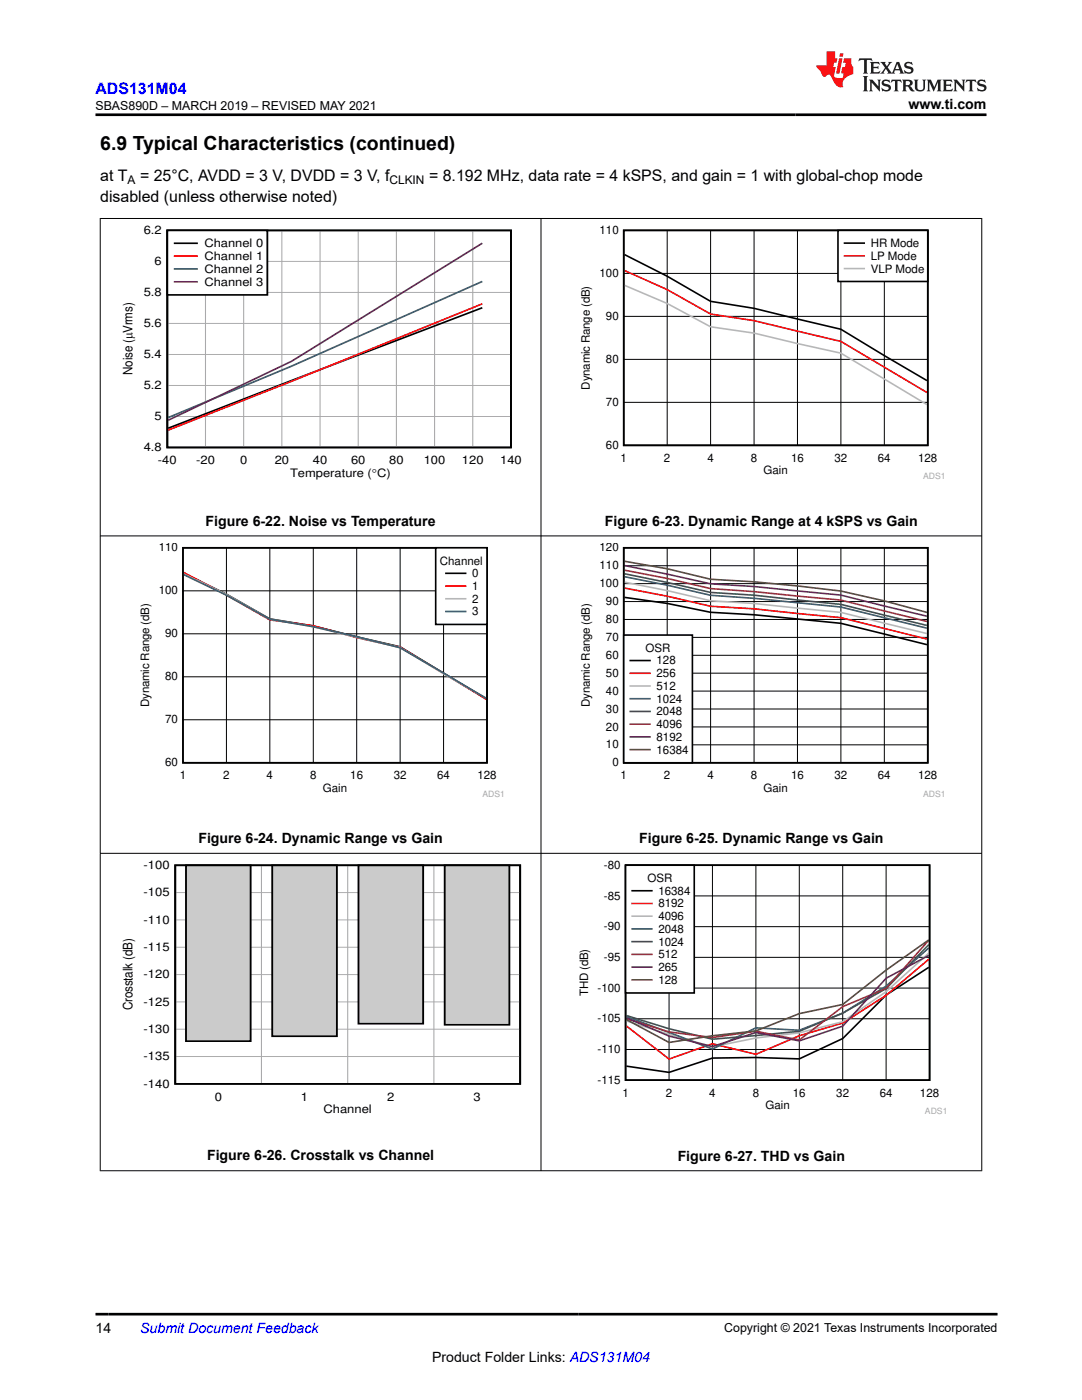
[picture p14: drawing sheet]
<svg xmlns="http://www.w3.org/2000/svg" width="216mm" height="279mm" viewBox="0 0 216 279" stroke-linecap="round" stroke-linejoin="round" font-family="sans-serif">
<defs><g id="words">
<text font-size="3.9" x="20" y="29.9">6.9 Typical Characteristics (continued)</text>
<text font-size="3.2" fill="#00f" x="19" y="18.7">ADS131M04</text>
<g font-size="3.2">
<text x="20" y="36.1">at T</text>
<text x="20" y="40.3">disabled (unless otherwise noted)</text>
<text x="27.9" y="36.1">= 25°C, AVDD = 3 V, DVDD = 3 V, f</text>
<text x="85.6" y="36.1">= 8.192 MHz, data rate = 4 kSPS, and gain = 1 with global-chop mode</text>
</g>
<g font-size="2.8">
<text x="181.3" y="21.8">www.ti.com</text>
<text x="41" y="104.9">Figure 6-22. Noise vs Temperature</text>
<text x="120.7" y="105">Figure 6-23. Dynamic Range at 4 kSPS vs Gain</text>
<text x="39.6" y="168.3">Figure 6-24. Dynamic Range vs Gain</text>
<text x="127.5" y="168.3">Figure 6-25. Dynamic Range vs Gain</text>
<text x="41.3" y="231.5">Figure 6-26. Crosstalk vs Channel</text>
<text x="135.2" y="231.6">Figure 6-27. THD vs Gain</text>
<text x="19" y="266.1">14</text>
<text x="86.2" y="271.7">Product Folder Links: ADS131M04</text>
</g>
<text font-size="2.8" fill="#00f" x="28" y="266.1">Submit Document Feedback</text>
<g font-size="2.6">
<text x="26.5" y="74.8" transform="rotate(-90 26.5 74.8)">Noise (PVrms)</text>
<text x="26.5" y="201.7" transform="rotate(-90 26.5 201.7)">Crosstalk (dB)</text>
</g>
<g font-size="2.5">
<text x="19.1" y="21.9">SBAS890D – MARCH 2019 – REVISED MAY 2021</text>
<text x="144.5" y="265.8">Copyright © 2021 Texas Instruments Incorporated</text>
</g>
<g font-size="2.4">
<text x="25.5" y="36.7">A</text>
<text x="77.7" y="36.7">CLKIN</text>
</g>
<g font-size="2.3">
<text x="28.7" y="46.7">6.2</text>
<text x="119.6" y="46.7">110</text>
<text x="30.8" y="52.9">6</text>
<text x="40.8" y="49.3">Channel 0</text>
<text x="40.8" y="51.9">Channel 1</text>
<text x="173.7" y="49.3">HR Mode</text>
<text x="173.7" y="51.8">LP Mode</text>
<text x="28.7" y="59.1">5.8</text>
<text x="40.8" y="54.5">Channel 2</text>
<text x="40.8" y="57">Channel 3</text>
<text x="119.6" y="55.3">100</text>
<text x="173.7" y="54.4">VLP Mode</text>
<text x="28.7" y="65.3">5.6</text>
<text x="120.9" y="63.9">90</text>
<text x="28.7" y="71.5">5.4</text>
<text x="28.7" y="77.7">5.2</text>
<text x="117.7" y="77.7" transform="rotate(-90 117.7 77.7)">Dynamic Range (dB)</text>
<text x="120.9" y="72.5">80</text>
<text x="30.8" y="83.9">5</text>
<text x="120.9" y="81">70</text>
<text x="120.9" y="89.6">60</text>
<text x="28.7" y="90">4.8</text>
<text x="31.5" y="92.6">-40</text>
<text x="39.1" y="92.6">-20</text>
<text x="47.9" y="92.6">0</text>
<text x="54.8" y="92.6">20</text>
<text x="57.9" y="95.2">Temperature (qC)</text>
<text x="62.4" y="92.6">40</text>
<text x="70" y="92.6">60</text>
<text x="77.7" y="92.6">80</text>
<text x="84.6" y="92.6">100</text>
<text x="92.2" y="92.6">120</text>
<text x="99.8" y="92.6">140</text>
<text x="123.8" y="92.1">1</text>
<text x="132.5" y="92.1">2</text>
<text x="141.1" y="92.1">4</text>
<text x="149.8" y="92.1">8</text>
<text x="152.4" y="94.7">Gain</text>
<text x="157.8" y="92.1">16</text>
<text x="166.5" y="92.1">32</text>
<text x="175.2" y="92.1">64</text>
<text x="183.2" y="92.1">128</text>
<text x="31.7" y="110.1">110</text>
<text x="87.8" y="112.7">Channel</text>
<text x="119.6" y="113.6">110</text>
<text x="119.6" y="110.1">120</text>
<text x="31.7" y="118.6">100</text>
<text x="94.2" y="115.2">0</text>
<text x="94.2" y="117.7">1</text>
<text x="119.6" y="117.2">100</text>
<text x="94.2" y="120.3">2</text>
<text x="94.2" y="122.8">3</text>
<text x="120.9" y="124.4">80</text>
<text x="120.9" y="120.8">90</text>
<text x="33" y="127.2">90</text>
<text x="120.9" y="131.5">60</text>
<text x="120.9" y="127.9">70</text>
<text x="128.8" y="130.1">OSR</text>
<text x="33" y="135.8">80</text>
<text x="120.9" y="135.1">50</text>
<text x="131" y="132.6">128</text>
<text x="131" y="135.1">256</text>
<text x="131" y="137.7">512</text>
<text x="29.8" y="141.1" transform="rotate(-90 29.8 141.1)">Dynamic Range (dB)</text>
<text x="117.7" y="141.1" transform="rotate(-90 117.7 141.1)">Dynamic Range (dB)</text>
<text x="120.9" y="142.2">30</text>
<text x="120.9" y="138.7">40</text>
<text x="131" y="140.2">1024</text>
<text x="131" y="142.8">2048</text>
<text x="33" y="144.4">70</text>
<text x="120.9" y="149.4">10</text>
<text x="120.9" y="145.8">20</text>
<text x="131" y="145.3">4096</text>
<text x="131" y="147.8">8192</text>
<text x="33" y="153">60</text>
<text x="35.9" y="155.5">1</text>
<text x="44.5" y="155.5">2</text>
<text x="53.2" y="155.5">4</text>
<text x="61.9" y="155.5">8</text>
<text x="69.9" y="155.5">16</text>
<text x="78.6" y="155.5">32</text>
<text x="87.2" y="155.5">64</text>
<text x="95.3" y="155.5">128</text>
<text x="122.2" y="153">0</text>
<text x="123.8" y="155.5">1</text>
<text x="131" y="150.4">16384</text>
<text x="132.5" y="155.5">2</text>
<text x="141.1" y="155.5">4</text>
<text x="149.8" y="155.5">8</text>
<text x="157.8" y="155.5">16</text>
<text x="166.5" y="155.5">32</text>
<text x="175.2" y="155.5">64</text>
<text x="183.2" y="155.5">128</text>
<text x="64.4" y="158">Gain</text>
<text x="152.4" y="158">Gain</text>
<text x="28.7" y="173.4">-100</text>
<text x="120.5" y="173.4">-80</text>
<text x="28.7" y="178.9">-105</text>
<text x="120.5" y="179.5">-85</text>
<text x="129.2" y="176">OSR</text>
<text x="131.4" y="178.5">16384</text>
<text x="28.7" y="184.3">-110</text>
<text x="120.5" y="185.7">-90</text>
<text x="131.4" y="181.1">8192</text>
<text x="131.4" y="183.6">4096</text>
<text x="28.7" y="189.8">-115</text>
<text x="120.5" y="191.8">-95</text>
<text x="131.4" y="186.2">2048</text>
<text x="131.4" y="188.7">1024</text>
<text x="131.4" y="191.2">512</text>
<text x="28.7" y="195.2">-120</text>
<text x="119.2" y="197.9">-100</text>
<text x="131.4" y="193.8">265</text>
<text x="131.4" y="196.3">128</text>
<text x="28.7" y="200.7">-125</text>
<text x="117.3" y="198.8" transform="rotate(-90 117.3 198.8)">THD (dB)</text>
<text x="28.7" y="206.1">-130</text>
<text x="119.2" y="204">-105</text>
<text x="28.7" y="211.6">-135</text>
<text x="119.2" y="210.2">-110</text>
<text x="28.7" y="217">-140</text>
<text x="42.8" y="219.6">0</text>
<text x="60.1" y="219.6">1</text>
<text x="77.3" y="219.6">2</text>
<text x="94.5" y="219.6">3</text>
<text x="119.2" y="216.3">-115</text>
<text x="124.2" y="218.8">1</text>
<text x="132.9" y="218.8">2</text>
<text x="141.5" y="218.8">4</text>
<text x="150.2" y="218.8">8</text>
<text x="152.7" y="221.4">Gain</text>
<text x="158.2" y="218.8">16</text>
<text x="166.9" y="218.8">32</text>
<text x="175.5" y="218.8">64</text>
<text x="183.6" y="218.8">128</text>
<text x="64.5" y="222.2">Channel</text>
</g>
<g font-size="1.7" fill="#a8a8a8">
<text x="184.2" y="95.7">ADS1</text>
<text x="96.3" y="159">ADS1</text>
<text x="184.2" y="159">ADS1</text>
<text x="184.6" y="222.4">ADS1</text>
</g>
</g></defs>
<path d="M33.4 46h68.6v43.3h-68.6zM96.2 61.4l-62.6 24.1" fill="none" stroke="#000" stroke-width=".35"/>
<g fill="none" stroke="#a8a8a8" stroke-width=".2">
<path d="M33.4 58.4h68.6M33.4 52.2h68.6M41 46v43.3M48.6 46v43.3M56.2 46v43.3M63.9 46v43.3M71.5 46v43.3M79.1 46v43.3M86.7 46v43.3M94.3 46v43.3M33.4 76.9h68.6M33.4 70.7h68.6"/>
<path d="M33.4 64.5h68.6M33.4 83.1h68.6"/>
</g>
<path d="M96.2 60.6l-38.1 15.5-24.5 9.7" fill="none" stroke="#f00" stroke-width=".35"/>
<path d="M96.2 56.2l-38.1 16.9-24.5 10.2" fill="none" stroke="#295c75" stroke-width=".35"/>
<path d="M96.2 48.5l-38.1 23.6-24.5 11.8" fill="none" stroke="#68275f" stroke-width=".35"/>
<path d="M33.4 46h19.9v12.9h-19.9z" fill-rule="evenodd" fill="#fff"/>
<path d="M33.4 46h19.9v12.9h-19.9zM34.9 48.6h4.4" fill="none" stroke="#000" stroke-width=".35"/>
<path d="M34.9 51.1h4.4" fill="none" stroke="#f00" stroke-width=".35"/>
<path d="M34.9 53.7h4.4" fill="none" stroke="#295c75" stroke-width=".35"/>
<path d="M34.9 56.2h4.4" fill="none" stroke="#68275f" stroke-width=".35"/>
<path d="M124.5 46h60.6v42.9h-60.6zM124.6 50.8l8.5 4.3 8.7 5 8.7 1.4 17.3 4.2 17.2 10.3" fill="none" stroke="#000" stroke-width=".32"/>
<path d="M124.5 54.6h60.6M133.1 46v42.9M141.8 46v42.9M150.5 46v42.9M159.1 46v42.9M167.8 46v42.9M176.5 46v42.9M124.5 71.7h60.6M124.5 63.1h60.6M124.5 80.3h60.6" fill="none" stroke="#000" stroke-width=".2"/>
<path d="M124.6 54l8.5 3.8 8.7 4.9 8.7 1.3 17.3 4.1 17.2 10.2" fill="none" stroke="#f00" stroke-width=".32"/>
<path d="M124.6 56.9l8.5 3.7 8.7 4.6 8.7 1.3 17.3 4 17.2 10.2" fill="none" stroke="#b8b8b8" stroke-width=".32"/>
<path d="M167.2 46h17.9v10.2h-17.9z" fill-rule="evenodd" fill="#fff"/>
<path d="M167.2 46h17.9v10.2h-17.9zM168.5 48.5h3.9M36.5 109.3h60.7v42.9h-60.7zM36.7 114.4l8.5 4.2 8.6 4.9 8.7 1.4 17.3 4.2 17.2 10.4" fill="none" stroke="#000" stroke-width=".32"/>
<path d="M168.5 51.1h3.9M36.7 114.3l8.5 4.5 8.6 4.9 8.7 1.2 8.7 2.3 8.6 2 17.2 10.3" fill="none" stroke="#f00" stroke-width=".32"/>
<path d="M168.5 53.6h3.9M36.7 114.5l8.5 4.1 8.6 5 8.7 1.5 17.3 4.1 8.7 5.3 8.5 4.8" fill="none" stroke="#b8b8b8" stroke-width=".32"/>
<path d="M36.5 117.9h60.7M45.2 109.3v42.9M53.8 109.3v42.9M62.5 109.3v42.9M71.2 109.3v42.9M79.8 109.3v42.9M88.5 109.3v42.9M36.5 135.1h60.7M36.5 126.5h60.7M36.5 143.6h60.7" fill="none" stroke="#000" stroke-width=".2"/>
<path d="M36.7 114.7l8.5 4.1 8.6 4.8 8.7 1.5 17.3 4.2 17.2 10.1" fill="none" stroke="#295c75" stroke-width=".32"/>
<path d="M86.9 109.3h10.3v15.3h-10.3z" fill-rule="evenodd" fill="#fff"/>
<path d="M86.9 109.3h10.3v15.3h-10.3zM89 114.4h3.9M124.5 109.3h60.6v42.9h-60.6zM124.6 119.2l8.5 1.2 8.7 1.8 8.7 .5 17.3 1.7 17.2 4.3" fill="none" stroke="#000" stroke-width=".32"/>
<path d="M89 117h3.9M124.6 117.4l8.5 1.6 8.7 2 8.7 .5 17.3 1.8 17.2 4.2" fill="none" stroke="#f00" stroke-width=".32"/>
<path d="M89 119.5h3.9M124.6 116.2l8.5 1.7 8.7 2 8.7 .5 17.3 1.8 17.2 4.2" fill="none" stroke="#b8b8b8" stroke-width=".32"/>
<path d="M124.6 115.1l8.5 1.7 8.7 2 8.7 .6 17.3 1.7 17.2 4.3M89 122h3.9" fill="none" stroke="#295c75" stroke-width=".32"/>
<g fill="none" stroke="#000" stroke-width=".2">
<path d="M124.5 116.5h60.6M124.5 112.9h60.6M133.1 109.3v42.9M141.8 109.3v42.9M150.5 109.3v42.9M159.1 109.3v42.9M167.8 109.3v42.9M176.5 109.3v42.9M124.5 137.9h60.6M124.5 134.3h60.6M124.5 130.8h60.6M124.5 127.2h60.6"/>
<path d="M124.5 123.6h60.6M124.5 120.1h60.6M124.5 148.6h60.6M124.5 145.1h60.6M124.5 141.5h60.6"/>
</g>
<path d="M124.6 114.5l8.5 1.7 8.7 2 8.7 .6 17.3 1.8 17.2 4.2" fill="none" stroke="#286b48" stroke-width=".32"/>
<path d="M124.6 113.8l8.5 1.6 8.7 2.1 8.7 .6 17.3 1.7 17.2 4.2" fill="none" stroke="#9d3939" stroke-width=".32"/>
<path d="M124.6 112.9l17.2 3.6 8.7 .6 17.3 1.7 17.2 4.2" fill="none" stroke="#68275f" stroke-width=".32"/>
<path d="M124.6 112l8.5 1.5 8.7 2.1 8.7 .5 8.6 .8 8.7 1.1 8.7 1.9 8.5 2.3" fill="none" stroke="#6b5028" stroke-width=".32"/>
<path d="M124.5 126.7h13.7v25.5h-13.7z" fill-rule="evenodd" fill="#fff"/>
<path d="M124.5 126.7h13.7v25.5h-13.7zM125.8 131.8h3.9" fill="none" stroke="#000" stroke-width=".32"/>
<path d="M125.8 134.4h3.9" fill="none" stroke="#f00" stroke-width=".32"/>
<path d="M125.8 136.9h3.9" fill="none" stroke="#b8b8b8" stroke-width=".32"/>
<path d="M125.8 139.4h3.9" fill="none" stroke="#295c75" stroke-width=".32"/>
<path d="M125.8 142h3.9" fill="none" stroke="#286b48" stroke-width=".32"/>
<path d="M125.8 144.5h3.9" fill="none" stroke="#9d3939" stroke-width=".32"/>
<path d="M125.8 147.1h3.9" fill="none" stroke="#68275f" stroke-width=".32"/>
<path d="M125.8 149.6h3.9" fill="none" stroke="#6b5028" stroke-width=".32"/>
<path d="M35 172.7h68.8v43.6h-68.8z" fill="none" stroke="#000" stroke-width=".35"/>
<path d="M35 178.1h68.8M52.2 172.7v43.6M69.4 172.7v43.6M86.6 172.7v43.6M35 200h68.8M35 194.5h68.8M35 189h68.8M35 183.6h68.8M35 210.9h68.8M35 205.4h68.8" fill="none" stroke="#a8a8a8" stroke-width=".2"/>
<path d="M37.1 172.7h12.9v35.1h-12.9z" fill-rule="evenodd" fill="#cbcbcb"/>
<path d="M37.1 172.7h12.9v35.1h-12.9z" fill="none" stroke="#000" stroke-width=".35"/>
<path d="M54.3 172.7h12.9v34.1h-12.9z" fill-rule="evenodd" fill="#cbcbcb"/>
<path d="M54.3 172.7h12.9v34.1h-12.9z" fill="none" stroke="#000" stroke-width=".35"/>
<path d="M71.5 172.7h12.9v31.6h-12.9z" fill-rule="evenodd" fill="#cbcbcb"/>
<path d="M71.5 172.7h12.9v31.6h-12.9z" fill="none" stroke="#000" stroke-width=".35"/>
<path d="M88.7 172.7h12.9v31.8h-12.9z" fill-rule="evenodd" fill="#cbcbcb"/>
<path d="M35 172.7h68.8v43.6h-68.8zM88.7 172.7h12.9v31.8h-12.9z" fill="none" stroke="#000" stroke-width=".35"/>
<path d="M124.8 172.7h60.7v42.9h-60.7zM185.3 193l-8.5 5.6-8.6 8.7-8.7 4-8.7-.3-8.6 .2-8.7 2.8-8.5-1.2" fill="none" stroke="#000" stroke-width=".32"/>
<path d="M124.8 178.8h60.7M133.5 172.7v42.9M142.2 172.7v42.9M150.8 172.7v42.9M159.5 172.7v42.9M168.2 172.7v42.9M176.8 172.7v42.9M124.8 197.2h60.7M124.8 191.1h60.7M124.8 184.9h60.7M124.8 209.4h60.7M124.8 203.3h60.7" fill="none" stroke="#000" stroke-width=".2"/>
<path d="M185.3 191.4l-8.5 7.2-8.6 5.6-8.7 2.5-8.7 3.7-8.6-2.1-8.7 3.1-8.5-6.7" fill="none" stroke="#f00" stroke-width=".32"/>
<path d="M185.3 190.2l-8.5 7.7-8.6 6-8.7 2.2-8.7 1.1-8.6 1.7-8.7-2.5-8.5-2.7" fill="none" stroke="#b8b8b8" stroke-width=".32"/>
<path d="M185.3 189.2l-8.5 7.6-8.6 5.4-8.7 3.4-8.7-.5-8.6 4.3-17.2-6.5" fill="none" stroke="#295c75" stroke-width=".32"/>
<path d="M185.3 188.5l-8.5 8.8-8.6 4.9-8.7 3.6-17.3 1.6-8.7-2.1-8.5-2.6" fill="none" stroke="#286b48" stroke-width=".32"/>
<path d="M185.3 187.6l-8.5 9.7-8.6 3.6-8.7 6.7-8.7-1.8-8.6 1.3-8.7-1.2-8.5-2.6" fill="none" stroke="#9d3939" stroke-width=".32"/>
<path d="M185.3 190.7l-8.5 4.5-8.6 9.6-8.7 2.9-8.7-1.6-8.6 2.8-8.7-2.1-8.5-3.7" fill="none" stroke="#68275f" stroke-width=".32"/>
<path d="M185.3 187.6l-8.5 6-8.6 6.9-8.7 1.8-8.7 3.4-8.6 1-8.7 1.3-8.5-4.5" fill="none" stroke="#6b5028" stroke-width=".32"/>
<path d="M124.8 172.7h13.7v25.5h-13.7z" fill-rule="evenodd" fill="#fff"/>
<path d="M124.8 172.7h13.7v25.5h-13.7zM126.1 177.8h4" fill="none" stroke="#000" stroke-width=".32"/>
<path d="M126.1 180.3h4" fill="none" stroke="#f00" stroke-width=".32"/>
<path d="M126.1 182.8h4" fill="none" stroke="#b8b8b8" stroke-width=".32"/>
<path d="M126.1 185.4h4" fill="none" stroke="#295c75" stroke-width=".32"/>
<path d="M126.1 187.9h4" fill="none" stroke="#286b48" stroke-width=".32"/>
<path d="M126.1 190.5h4" fill="none" stroke="#9d3939" stroke-width=".32"/>
<path d="M126.1 193h4" fill="none" stroke="#68275f" stroke-width=".32"/>
<path d="M126.1 195.5h4" fill="none" stroke="#6b5028" stroke-width=".32"/>
<path d="M19.9 43.6h176.1M20 43.5v190.2M107.9 43.5v190.2M195.9 43.5v190.2M19.9 107h176.1M19.9 170.3h176.1M19.9 233.6h176.1" fill="none" stroke="#000" stroke-width=".2"/>
<path d="M171.5 11.6l-.2 .6 .5-.2h.6v.1v2.2l-.2 .4h1l-.2-.4v-2.2v-.1h.5l.6 .2-.2-.6zM173.6 12.4l.2 .3v1.6l-.2 .4h1.9l.1-.6a1.08 1.08 0 0 1-1.3 .2v-.7h.6l.4 .2v-.7l-.4 .2h-.6v-.5l.2-.2a1 1 0 0 1 1 .3l-.1-.5zM175.7 12.4l.9 1.1-1 1.2h.9l-.2-.2 .5-.8 .4 .8-.2 .2h1.6l-.2-.2 .2-.5h.9l.1 .5-.1 .2h.9l-.2-.4-.8-1.9h-.5l-.9 2.1-.9-1.1 .9-1h-.8l.2 .2-.4 .6-.4-.6 .2-.2zM179 12.8l.4 1h-.7zM180.7 12.5a.65 .65 0 0 0-.2 .7 .65 .65 0 0 0 .6 .5l.6 .1 .1 .3a.79 .79 0 0 1-.7 .4 .79 .79 0 0 1-.7-.5l.1 .7 .2-.1a.93 .93 0 0 0 1.1 0 .93 .93 0 0 0 .4-.9 1.46 1.46 0 0 0-1.2-.6l-.1-.3a1.09 1.09 0 0 1 1.2 .2l-.2-.6-.1 .1-.5-.2zM172.2 15.2l.2 .4v2.2l-.2 .4h1l-.2-.4v-2.2l.2-.4zM173.4 15.9l.2 .4v1.5l-.2 .4h.8l-.3-.4 .1-1.3 1.6 1.8v-2l.2-.4h-.7l.1 .2 .1 1.1-1.2-1.3zM176.2 16a.65 .65 0 0 0-.2 .8 .65 .65 0 0 0 .6 .4l.6 .2 .1 .2a.79 .79 0 0 1-.7 .4 .79 .79 0 0 1-.7-.5l.1 .7 .2-.1a.93 .93 0 0 0 1.1 .1 .93 .93 0 0 0 .4-1 1.46 1.46 0 0 0-1.2-.5l-.1-.4a1.09 1.09 0 0 1 1.2 .2l-.1-.6-.2 .1-.5-.1zM177.9 15.9l-.1 .6a.63 .63 0 0 1 .8-.3v1.6l-.3 .4h1l-.2-.4v-1.6a.66 .66 0 0 1 .8 .3l-.1-.6zM180 15.9l.2 .4v1.5l-.2 .4h1l-.2-.2-.1-.7h.5l.1 .2a.79 .79 0 0 0 1.2 .6l-1-.9a.61 .61 0 0 0 .6-.6 .61 .61 0 0 0-.5-.7zM180.8 16.2h.1a.47 .47 0 0 1 .5 .1 .47 .47 0 0 1 .1 .5l-.1 .1-.7 .1zM182.3 15.9l.2 .2a2.27 2.27 0 0 0 .4 2 1.04 1.04 0 0 0 1.7-.7v-1.3l.2-.2h-.8l.2 .4v1.1a.6 .6 0 0 1-.6 .6 .6 .6 0 0 1-.6-.6v-1.1l.3-.4zM184.9 15.9l.2 .4v1.5l-.2 .4h.8l-.3-.4v-1.4l.9 1.9 .9-1.9v1.4l-.3 .4h1l-.2-.4v-1.5l.2-.4h-.8l-.7 1.5-.6-1.5zM188.1 15.9l.2 .4v1.5l-.2 .4h1.9l.1-.6a1.09 1.09 0 0 1-1.3 .2v-.7h.6l.4 .2v-.6l-.4 .2h-.6v-.6l.2-.1a1.01 1.01 0 0 1 1 .3l-.1-.6zM190.2 15.9l.3 .4v1.5l-.3 .4h.8l-.2-.4v-1.3l1.6 1.8v-2l.2-.4h-.7l.2 .2v1.1l-1.2-1.3zM192.8 15.9l-.1 .6a.63 .63 0 0 1 .8-.3v1.6l-.3 .4h1l-.2-.4v-1.6a.66 .66 0 0 1 .8 .3l-.1-.6zM195.2 16a.65 .65 0 0 0-.2 .8 .65 .65 0 0 0 .6 .4l.6 .2 .2 .2a.79 .79 0 0 1-.7 .4 .79 .79 0 0 1-.7-.5l.1 .7 .2-.1a.93 .93 0 0 0 1 .1 .93 .93 0 0 0 .5-1 1.46 1.46 0 0 0-1.3-.5v-.4a1.09 1.09 0 0 1 1.2 .2l-.2-.6-.2 .1-.5-.1z" fill="#231f20"/>
<path d="M164.9 10.3v2.7h-2l.1 .4 .8 1a.95 .95 0 0 0 1 .9 .59 .59 0 0 1 .5-.4 .59 .59 0 0 1 .5 .3l.4 .8a1.59 1.59 0 0 0 2.1 1.4 1.61 1.61 0 0 1 1-2.3l1-.3-.1-1.5a1.59 1.59 0 0 1-.3-1.7h-1.5l-.2 .9h.6l-.2 .9h-.5l-.2 .9v.3l.4 .1-.1 .9h-.7a.73 .73 0 0 1-1-.7l.3-1.5h-.5l.1-.9h.5l.2-.9h-.5v-1.3zM167.4 11.6l-.6 3.1h.7l.6-3.1zM167.6 10.7l-.1 .6h.7l.1-.6z" fill="#ed1c24"/>
<path d="M19 22.9h177.8M19 262.3h180" fill="none" stroke="#000" stroke-width=".53"/>
<use href="#words"/>
</svg>
